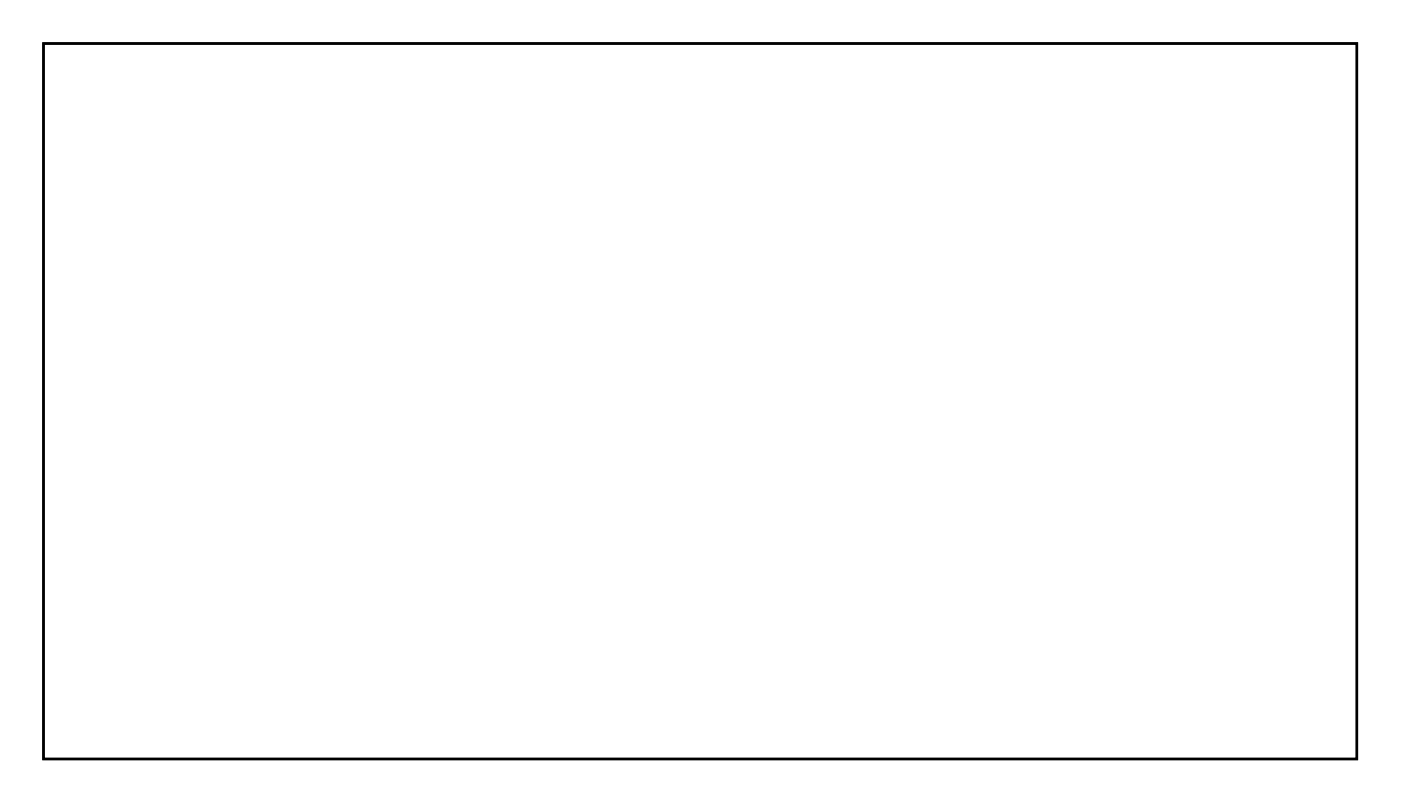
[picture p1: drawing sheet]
<svg xmlns="http://www.w3.org/2000/svg" width="117mm" height="67mm" viewBox="0 0 117 67" stroke-linecap="round" stroke-linejoin="round" font-family="sans-serif">
<path d="M3.6 3.6h109.8v59.8h-109.8z" fill="none" stroke="#000" stroke-width=".2"/>
<path d="M3.6 3.6h109.8v59.8h-109.8zM3.6 3.6v59.8h109.8v-59.8z" fill="#000"/>
<circle cx="47.5" cy="52.1" r=".7" fill="#fff"/>
<circle cx="47.5" cy="52.1" r=".7" fill="none" stroke="#fff" stroke-width=".76" stroke-linecap="butt"/>
<circle cx="47.5" cy="39.4" r=".7" fill="#fff"/>
<circle cx="47.5" cy="39.4" r=".7" fill="none" stroke="#fff" stroke-width=".76" stroke-linecap="butt"/>
<circle cx="83.1" cy="52.1" r=".74" fill="#fff"/>
<circle cx="83.1" cy="52.1" r=".74" fill="none" stroke="#fff" stroke-width=".76" stroke-linecap="butt"/>
<circle cx="85.6" cy="52.1" r=".74" fill="#fff"/>
<circle cx="85.6" cy="52.1" r=".74" fill="none" stroke="#fff" stroke-width=".76" stroke-linecap="butt"/>
<circle cx="88.2" cy="52.1" r=".74" fill="#fff"/>
<circle cx="88.2" cy="52.1" r=".74" fill="none" stroke="#fff" stroke-width=".76" stroke-linecap="butt"/>
<circle cx="90.7" cy="52.1" r=".74" fill="#fff"/>
<circle cx="90.7" cy="52.1" r=".74" fill="none" stroke="#fff" stroke-width=".76" stroke-linecap="butt"/>
<circle cx="93.2" cy="52.1" r=".74" fill="#fff"/>
<circle cx="93.2" cy="52.1" r=".74" fill="none" stroke="#fff" stroke-width=".76" stroke-linecap="butt"/>
<circle cx="95.8" cy="52.1" r=".74" fill="#fff"/>
<circle cx="95.8" cy="52.1" r=".74" fill="none" stroke="#fff" stroke-width=".76" stroke-linecap="butt"/>
<circle cx="98.3" cy="52.1" r=".74" fill="#fff"/>
<circle cx="98.3" cy="52.1" r=".74" fill="none" stroke="#fff" stroke-width=".76" stroke-linecap="butt"/>
<circle cx="100.9" cy="52.1" r=".74" fill="#fff"/>
<circle cx="100.9" cy="52.1" r=".74" fill="none" stroke="#fff" stroke-width=".76" stroke-linecap="butt"/>
<circle cx="83.1" cy="57.1" r=".74" fill="#fff"/>
<circle cx="83.1" cy="57.1" r=".74" fill="none" stroke="#fff" stroke-width=".76" stroke-linecap="butt"/>
<circle cx="85.6" cy="57.1" r=".74" fill="#fff"/>
<circle cx="85.6" cy="57.1" r=".74" fill="none" stroke="#fff" stroke-width=".76" stroke-linecap="butt"/>
<circle cx="88.2" cy="57.1" r=".74" fill="#fff"/>
<circle cx="88.2" cy="57.1" r=".74" fill="none" stroke="#fff" stroke-width=".76" stroke-linecap="butt"/>
<circle cx="90.7" cy="57.1" r=".74" fill="#fff"/>
<circle cx="90.7" cy="57.1" r=".74" fill="none" stroke="#fff" stroke-width=".76" stroke-linecap="butt"/>
<circle cx="93.2" cy="57.1" r=".74" fill="#fff"/>
<circle cx="93.2" cy="57.1" r=".74" fill="none" stroke="#fff" stroke-width=".76" stroke-linecap="butt"/>
<circle cx="95.8" cy="57.1" r=".74" fill="#fff"/>
<circle cx="95.8" cy="57.1" r=".74" fill="none" stroke="#fff" stroke-width=".76" stroke-linecap="butt"/>
<circle cx="98.3" cy="57.1" r=".74" fill="#fff"/>
<circle cx="98.3" cy="57.1" r=".74" fill="none" stroke="#fff" stroke-width=".76" stroke-linecap="butt"/>
<circle cx="100.9" cy="57.1" r=".74" fill="#fff"/>
<circle cx="100.9" cy="57.1" r=".74" fill="none" stroke="#fff" stroke-width=".76" stroke-linecap="butt"/>
<circle cx="50.1" cy="34.3" r=".7" fill="#fff"/>
<circle cx="50.1" cy="34.3" r=".7" fill="none" stroke="#fff" stroke-width=".76" stroke-linecap="butt"/>
<circle cx="62.8" cy="34.3" r=".7" fill="#fff"/>
<circle cx="62.8" cy="34.3" r=".7" fill="none" stroke="#fff" stroke-width=".76" stroke-linecap="butt"/>
<circle cx="109.8" cy="59.7" r="1.6" fill="#fff"/>
<circle cx="109.8" cy="59.7" r="1.6" fill="none" stroke="#fff" stroke-width=".25"/>
<circle cx="109.8" cy="7.6" r="1.6" fill="#fff"/>
<circle cx="109.8" cy="7.6" r="1.6" fill="none" stroke="#fff" stroke-width=".25"/>
<circle cx="8.1" cy="59.7" r="1.6" fill="#fff"/>
<circle cx="8.1" cy="59.7" r="1.6" fill="none" stroke="#fff" stroke-width=".25"/>
<circle cx="8.2" cy="7.6" r="1.6" fill="#fff"/>
<circle cx="8.2" cy="7.6" r="1.6" fill="none" stroke="#fff" stroke-width=".25"/>
<circle cx="88.1" cy="29.2" r=".7" fill="#fff"/>
<circle cx="88.1" cy="29.2" r=".7" fill="none" stroke="#fff" stroke-width=".76" stroke-linecap="butt"/>
<circle cx="88.1" cy="19.1" r=".7" fill="#fff"/>
<circle cx="88.1" cy="19.1" r=".7" fill="none" stroke="#fff" stroke-width=".76" stroke-linecap="butt"/>
<circle cx="94.5" cy="29.2" r=".7" fill="#fff"/>
<circle cx="94.5" cy="29.2" r=".7" fill="none" stroke="#fff" stroke-width=".76" stroke-linecap="butt"/>
<circle cx="94.5" cy="19.1" r=".7" fill="#fff"/>
<circle cx="94.5" cy="19.1" r=".7" fill="none" stroke="#fff" stroke-width=".76" stroke-linecap="butt"/>
<circle cx="69.1" cy="29.2" r=".7" fill="#fff"/>
<circle cx="69.1" cy="29.2" r=".7" fill="none" stroke="#fff" stroke-width=".76" stroke-linecap="butt"/>
<circle cx="69.1" cy="19.1" r=".7" fill="#fff"/>
<circle cx="69.1" cy="19.1" r=".7" fill="none" stroke="#fff" stroke-width=".76" stroke-linecap="butt"/>
<circle cx="62.7" cy="29.2" r=".7" fill="#fff"/>
<circle cx="62.7" cy="29.2" r=".7" fill="none" stroke="#fff" stroke-width=".76" stroke-linecap="butt"/>
<circle cx="62.7" cy="19.1" r=".7" fill="#fff"/>
<circle cx="62.7" cy="19.1" r=".7" fill="none" stroke="#fff" stroke-width=".76" stroke-linecap="butt"/>
<circle cx="56.4" cy="29.2" r=".7" fill="#fff"/>
<circle cx="56.4" cy="29.2" r=".7" fill="none" stroke="#fff" stroke-width=".76" stroke-linecap="butt"/>
<circle cx="56.4" cy="19.1" r=".7" fill="#fff"/>
<circle cx="56.4" cy="19.1" r=".7" fill="none" stroke="#fff" stroke-width=".76" stroke-linecap="butt"/>
<circle cx="50" cy="29.2" r=".7" fill="#fff"/>
<circle cx="50" cy="29.2" r=".7" fill="none" stroke="#fff" stroke-width=".76" stroke-linecap="butt"/>
<circle cx="50" cy="19.1" r=".7" fill="#fff"/>
<circle cx="50" cy="19.1" r=".7" fill="none" stroke="#fff" stroke-width=".76" stroke-linecap="butt"/>
<circle cx="75.4" cy="29.2" r=".7" fill="#fff"/>
<circle cx="75.4" cy="29.2" r=".7" fill="none" stroke="#fff" stroke-width=".76" stroke-linecap="butt"/>
<circle cx="75.4" cy="19.1" r=".7" fill="#fff"/>
<circle cx="75.4" cy="19.1" r=".7" fill="none" stroke="#fff" stroke-width=".76" stroke-linecap="butt"/>
<circle cx="81.8" cy="29.2" r=".7" fill="#fff"/>
<circle cx="81.8" cy="29.2" r=".7" fill="none" stroke="#fff" stroke-width=".76" stroke-linecap="butt"/>
<circle cx="81.8" cy="19.1" r=".7" fill="#fff"/>
<circle cx="81.8" cy="19.1" r=".7" fill="none" stroke="#fff" stroke-width=".76" stroke-linecap="butt"/>
<circle cx="22.1" cy="40.7" r=".7" fill="#fff"/>
<circle cx="22.1" cy="40.7" r=".7" fill="none" stroke="#fff" stroke-width=".76" stroke-linecap="butt"/>
<circle cx="22.1" cy="19.1" r=".7" fill="#fff"/>
<circle cx="22.1" cy="19.1" r=".7" fill="none" stroke="#fff" stroke-width=".76" stroke-linecap="butt"/>
<circle cx="42.4" cy="36.8" r=".7" fill="#fff"/>
<circle cx="42.4" cy="36.8" r=".7" fill="none" stroke="#fff" stroke-width=".76" stroke-linecap="butt"/>
<circle cx="52.6" cy="36.8" r=".7" fill="#fff"/>
<circle cx="52.6" cy="36.8" r=".7" fill="none" stroke="#fff" stroke-width=".76" stroke-linecap="butt"/>
<circle cx="41.2" cy="16.5" r=".7" fill="#fff"/>
<circle cx="41.2" cy="16.5" r=".7" fill="none" stroke="#fff" stroke-width=".76" stroke-linecap="butt"/>
<circle cx="41.2" cy="11.4" r=".7" fill="#fff"/>
<circle cx="41.2" cy="11.4" r=".7" fill="none" stroke="#fff" stroke-width=".76" stroke-linecap="butt"/>
<circle cx="38.6" cy="38.1" r=".7" fill="#fff"/>
<circle cx="38.6" cy="38.1" r=".7" fill="none" stroke="#fff" stroke-width=".76" stroke-linecap="butt"/>
<circle cx="38.6" cy="19.1" r=".7" fill="#fff"/>
<circle cx="38.6" cy="19.1" r=".7" fill="none" stroke="#fff" stroke-width=".76" stroke-linecap="butt"/>
<circle cx="19.6" cy="54.6" r=".7" fill="#fff"/>
<circle cx="19.6" cy="54.6" r=".7" fill="none" stroke="#fff" stroke-width=".76" stroke-linecap="butt"/>
<circle cx="19.6" cy="33" r=".7" fill="#fff"/>
<circle cx="19.6" cy="33" r=".7" fill="none" stroke="#fff" stroke-width=".76" stroke-linecap="butt"/>
<circle cx="75.4" cy="16.5" r=".6" fill="#fff"/>
<circle cx="75.4" cy="16.5" r=".6" fill="none" stroke="#fff" stroke-width=".65" stroke-linecap="butt"/>
<path d="M74.8 15.9h1.2v1.2h-1.2z" fill="#fff"/>
<path d="M74.8 15.9h1.2v1.2h-1.2z" fill="none" stroke="#fff" stroke-width=".65" stroke-linecap="butt"/>
<circle cx="75.4" cy="14" r=".6" fill="#fff"/>
<circle cx="75.4" cy="14" r=".6" fill="none" stroke="#fff" stroke-width=".65" stroke-linecap="butt"/>
<circle cx="69.1" cy="16.5" r=".6" fill="#fff"/>
<circle cx="69.1" cy="16.5" r=".6" fill="none" stroke="#fff" stroke-width=".65" stroke-linecap="butt"/>
<path d="M68.5 15.9h1.2v1.2h-1.2z" fill="#fff"/>
<path d="M68.5 15.9h1.2v1.2h-1.2z" fill="none" stroke="#fff" stroke-width=".65" stroke-linecap="butt"/>
<circle cx="69.1" cy="14" r=".6" fill="#fff"/>
<circle cx="69.1" cy="14" r=".6" fill="none" stroke="#fff" stroke-width=".65" stroke-linecap="butt"/>
<circle cx="56.4" cy="16.5" r=".6" fill="#fff"/>
<circle cx="56.4" cy="16.5" r=".6" fill="none" stroke="#fff" stroke-width=".65" stroke-linecap="butt"/>
<path d="M55.8 15.9h1.2v1.2h-1.2z" fill="#fff"/>
<path d="M55.8 15.9h1.2v1.2h-1.2z" fill="none" stroke="#fff" stroke-width=".65" stroke-linecap="butt"/>
<circle cx="56.4" cy="14" r=".6" fill="#fff"/>
<circle cx="56.4" cy="14" r=".6" fill="none" stroke="#fff" stroke-width=".65" stroke-linecap="butt"/>
<circle cx="62.7" cy="16.5" r=".6" fill="#fff"/>
<circle cx="62.7" cy="16.5" r=".6" fill="none" stroke="#fff" stroke-width=".65" stroke-linecap="butt"/>
<path d="M62.1 15.9h1.2v1.2h-1.2z" fill="#fff"/>
<path d="M62.1 15.9h1.2v1.2h-1.2z" fill="none" stroke="#fff" stroke-width=".65" stroke-linecap="butt"/>
<circle cx="62.7" cy="14" r=".6" fill="#fff"/>
<circle cx="62.7" cy="14" r=".6" fill="none" stroke="#fff" stroke-width=".65" stroke-linecap="butt"/>
<circle cx="50" cy="16.5" r=".6" fill="#fff"/>
<circle cx="50" cy="16.5" r=".6" fill="none" stroke="#fff" stroke-width=".65" stroke-linecap="butt"/>
<path d="M49.4 15.9h1.2v1.2h-1.2z" fill="#fff"/>
<path d="M49.4 15.9h1.2v1.2h-1.2z" fill="none" stroke="#fff" stroke-width=".65" stroke-linecap="butt"/>
<circle cx="50" cy="14" r=".6" fill="#fff"/>
<circle cx="50" cy="14" r=".6" fill="none" stroke="#fff" stroke-width=".65" stroke-linecap="butt"/>
<circle cx="75.4" cy="57.2" r=".74" fill="#fff"/>
<circle cx="75.4" cy="57.2" r=".74" fill="none" stroke="#fff" stroke-width=".76" stroke-linecap="butt"/>
<circle cx="72.9" cy="57.2" r=".74" fill="#fff"/>
<circle cx="72.9" cy="57.2" r=".74" fill="none" stroke="#fff" stroke-width=".76" stroke-linecap="butt"/>
<circle cx="70.4" cy="57.2" r=".74" fill="#fff"/>
<circle cx="70.4" cy="57.2" r=".74" fill="none" stroke="#fff" stroke-width=".76" stroke-linecap="butt"/>
<circle cx="67.8" cy="57.2" r=".74" fill="#fff"/>
<circle cx="67.8" cy="57.2" r=".74" fill="none" stroke="#fff" stroke-width=".76" stroke-linecap="butt"/>
<circle cx="65.3" cy="57.2" r=".74" fill="#fff"/>
<circle cx="65.3" cy="57.2" r=".74" fill="none" stroke="#fff" stroke-width=".76" stroke-linecap="butt"/>
<circle cx="62.7" cy="57.2" r=".74" fill="#fff"/>
<circle cx="62.7" cy="57.2" r=".74" fill="none" stroke="#fff" stroke-width=".76" stroke-linecap="butt"/>
<circle cx="60.2" cy="57.2" r=".74" fill="#fff"/>
<circle cx="60.2" cy="57.2" r=".74" fill="none" stroke="#fff" stroke-width=".76" stroke-linecap="butt"/>
<circle cx="57.7" cy="57.2" r=".74" fill="#fff"/>
<circle cx="57.7" cy="57.2" r=".74" fill="none" stroke="#fff" stroke-width=".76" stroke-linecap="butt"/>
<circle cx="8.2" cy="43.2" r=".74" fill="#fff"/>
<circle cx="8.2" cy="43.2" r=".74" fill="none" stroke="#fff" stroke-width=".76" stroke-linecap="butt"/>
<circle cx="8.2" cy="40.6" r=".74" fill="#fff"/>
<circle cx="8.2" cy="40.6" r=".74" fill="none" stroke="#fff" stroke-width=".76" stroke-linecap="butt"/>
<circle cx="8.2" cy="38.1" r=".74" fill="#fff"/>
<circle cx="8.2" cy="38.1" r=".74" fill="none" stroke="#fff" stroke-width=".76" stroke-linecap="butt"/>
<circle cx="8.2" cy="35.6" r=".74" fill="#fff"/>
<circle cx="8.2" cy="35.6" r=".74" fill="none" stroke="#fff" stroke-width=".76" stroke-linecap="butt"/>
<circle cx="8.2" cy="33" r=".74" fill="#fff"/>
<circle cx="8.2" cy="33" r=".74" fill="none" stroke="#fff" stroke-width=".76" stroke-linecap="butt"/>
<circle cx="8.2" cy="30.5" r=".74" fill="#fff"/>
<circle cx="8.2" cy="30.5" r=".74" fill="none" stroke="#fff" stroke-width=".76" stroke-linecap="butt"/>
<circle cx="8.2" cy="27.9" r=".74" fill="#fff"/>
<circle cx="8.2" cy="27.9" r=".74" fill="none" stroke="#fff" stroke-width=".76" stroke-linecap="butt"/>
<circle cx="8.2" cy="25.4" r=".74" fill="#fff"/>
<circle cx="8.2" cy="25.4" r=".74" fill="none" stroke="#fff" stroke-width=".76" stroke-linecap="butt"/>
<circle cx="98.3" cy="43.2" r=".74" fill="#fff"/>
<circle cx="98.3" cy="43.2" r=".74" fill="none" stroke="#fff" stroke-width=".76" stroke-linecap="butt"/>
<circle cx="98.3" cy="40.6" r=".74" fill="#fff"/>
<circle cx="98.3" cy="40.6" r=".74" fill="none" stroke="#fff" stroke-width=".76" stroke-linecap="butt"/>
<circle cx="98.3" cy="38.1" r=".74" fill="#fff"/>
<circle cx="98.3" cy="38.1" r=".74" fill="none" stroke="#fff" stroke-width=".76" stroke-linecap="butt"/>
<circle cx="98.3" cy="35.6" r=".74" fill="#fff"/>
<circle cx="98.3" cy="35.6" r=".74" fill="none" stroke="#fff" stroke-width=".76" stroke-linecap="butt"/>
<circle cx="98.3" cy="33" r=".74" fill="#fff"/>
<circle cx="98.3" cy="33" r=".74" fill="none" stroke="#fff" stroke-width=".76" stroke-linecap="butt"/>
<circle cx="98.3" cy="30.5" r=".74" fill="#fff"/>
<circle cx="98.3" cy="30.5" r=".74" fill="none" stroke="#fff" stroke-width=".76" stroke-linecap="butt"/>
<circle cx="98.3" cy="27.9" r=".74" fill="#fff"/>
<circle cx="98.3" cy="27.9" r=".74" fill="none" stroke="#fff" stroke-width=".76" stroke-linecap="butt"/>
<circle cx="98.3" cy="25.4" r=".74" fill="#fff"/>
<circle cx="98.3" cy="25.4" r=".74" fill="none" stroke="#fff" stroke-width=".76" stroke-linecap="butt"/>
<circle cx="81.8" cy="16.5" r=".6" fill="#fff"/>
<circle cx="81.8" cy="16.5" r=".6" fill="none" stroke="#fff" stroke-width=".65" stroke-linecap="butt"/>
<path d="M81.2 15.9h1.2v1.2h-1.2z" fill="#fff"/>
<path d="M81.2 15.9h1.2v1.2h-1.2z" fill="none" stroke="#fff" stroke-width=".65" stroke-linecap="butt"/>
<circle cx="81.8" cy="14" r=".6" fill="#fff"/>
<circle cx="81.8" cy="14" r=".6" fill="none" stroke="#fff" stroke-width=".65" stroke-linecap="butt"/>
<circle cx="88.1" cy="16.5" r=".6" fill="#fff"/>
<circle cx="88.1" cy="16.5" r=".6" fill="none" stroke="#fff" stroke-width=".65" stroke-linecap="butt"/>
<path d="M87.5 15.9h1.2v1.2h-1.2z" fill="#fff"/>
<path d="M87.5 15.9h1.2v1.2h-1.2z" fill="none" stroke="#fff" stroke-width=".65" stroke-linecap="butt"/>
<circle cx="88.1" cy="14" r=".6" fill="#fff"/>
<circle cx="88.1" cy="14" r=".6" fill="none" stroke="#fff" stroke-width=".65" stroke-linecap="butt"/>
<circle cx="94.5" cy="16.5" r=".6" fill="#fff"/>
<circle cx="94.5" cy="16.5" r=".6" fill="none" stroke="#fff" stroke-width=".65" stroke-linecap="butt"/>
<path d="M93.9 15.9h1.2v1.2h-1.2z" fill="#fff"/>
<path d="M93.9 15.9h1.2v1.2h-1.2z" fill="none" stroke="#fff" stroke-width=".65" stroke-linecap="butt"/>
<circle cx="94.5" cy="14" r=".6" fill="#fff"/>
<circle cx="94.5" cy="14" r=".6" fill="none" stroke="#fff" stroke-width=".65" stroke-linecap="butt"/>
<path d="M35.4 33.6h1.4v1.4h-1.4z" fill="#fff"/>
<path d="M35.4 33.6h1.4v1.4h-1.4z" fill="none" stroke="#fff" stroke-width=".76" stroke-linecap="butt"/>
<circle cx="36.1" cy="34.3" r=".7" fill="#fff"/>
<circle cx="36.1" cy="34.3" r=".7" fill="none" stroke="#fff" stroke-width=".76" stroke-linecap="butt"/>
<circle cx="28.5" cy="34.3" r=".7" fill="#fff"/>
<circle cx="28.5" cy="34.3" r=".7" fill="none" stroke="#fff" stroke-width=".76" stroke-linecap="butt"/>
<circle cx="36.1" cy="31.7" r=".7" fill="#fff"/>
<circle cx="36.1" cy="31.7" r=".7" fill="none" stroke="#fff" stroke-width=".76" stroke-linecap="butt"/>
<circle cx="28.5" cy="31.7" r=".7" fill="#fff"/>
<circle cx="28.5" cy="31.7" r=".7" fill="none" stroke="#fff" stroke-width=".76" stroke-linecap="butt"/>
<circle cx="36.1" cy="29.2" r=".7" fill="#fff"/>
<circle cx="36.1" cy="29.2" r=".7" fill="none" stroke="#fff" stroke-width=".76" stroke-linecap="butt"/>
<circle cx="28.5" cy="29.2" r=".7" fill="#fff"/>
<circle cx="28.5" cy="29.2" r=".7" fill="none" stroke="#fff" stroke-width=".76" stroke-linecap="butt"/>
<circle cx="36.1" cy="26.7" r=".7" fill="#fff"/>
<circle cx="36.1" cy="26.7" r=".7" fill="none" stroke="#fff" stroke-width=".76" stroke-linecap="butt"/>
<circle cx="28.5" cy="26.7" r=".7" fill="#fff"/>
<circle cx="28.5" cy="26.7" r=".7" fill="none" stroke="#fff" stroke-width=".76" stroke-linecap="butt"/>
<circle cx="36.1" cy="24.1" r=".7" fill="#fff"/>
<circle cx="36.1" cy="24.1" r=".7" fill="none" stroke="#fff" stroke-width=".76" stroke-linecap="butt"/>
<circle cx="28.5" cy="24.1" r=".7" fill="#fff"/>
<circle cx="28.5" cy="24.1" r=".7" fill="none" stroke="#fff" stroke-width=".76" stroke-linecap="butt"/>
<circle cx="36.1" cy="21.6" r=".7" fill="#fff"/>
<circle cx="36.1" cy="21.6" r=".7" fill="none" stroke="#fff" stroke-width=".76" stroke-linecap="butt"/>
<circle cx="28.5" cy="21.6" r=".7" fill="#fff"/>
<circle cx="28.5" cy="21.6" r=".7" fill="none" stroke="#fff" stroke-width=".76" stroke-linecap="butt"/>
<circle cx="36.1" cy="19" r=".7" fill="#fff"/>
<circle cx="36.1" cy="19" r=".7" fill="none" stroke="#fff" stroke-width=".76" stroke-linecap="butt"/>
<circle cx="28.5" cy="19" r=".7" fill="#fff"/>
<circle cx="28.5" cy="19" r=".7" fill="none" stroke="#fff" stroke-width=".76" stroke-linecap="butt"/>
<circle cx="36.1" cy="16.5" r=".7" fill="#fff"/>
<circle cx="36.1" cy="16.5" r=".7" fill="none" stroke="#fff" stroke-width=".76" stroke-linecap="butt"/>
<circle cx="28.5" cy="16.5" r=".7" fill="#fff"/>
<circle cx="28.5" cy="16.5" r=".7" fill="none" stroke="#fff" stroke-width=".76" stroke-linecap="butt"/>
<path d="M35.4 56.4h1.4v1.4h-1.4z" fill="#fff"/>
<path d="M35.4 56.4h1.4v1.4h-1.4z" fill="none" stroke="#fff" stroke-width=".76" stroke-linecap="butt"/>
<circle cx="36.1" cy="57.1" r=".7" fill="#fff"/>
<circle cx="36.1" cy="57.1" r=".7" fill="none" stroke="#fff" stroke-width=".76" stroke-linecap="butt"/>
<circle cx="28.5" cy="57.1" r=".7" fill="#fff"/>
<circle cx="28.5" cy="57.1" r=".7" fill="none" stroke="#fff" stroke-width=".76" stroke-linecap="butt"/>
<circle cx="36.1" cy="54.6" r=".7" fill="#fff"/>
<circle cx="36.1" cy="54.6" r=".7" fill="none" stroke="#fff" stroke-width=".76" stroke-linecap="butt"/>
<circle cx="28.5" cy="54.6" r=".7" fill="#fff"/>
<circle cx="28.5" cy="54.6" r=".7" fill="none" stroke="#fff" stroke-width=".76" stroke-linecap="butt"/>
<circle cx="36.1" cy="52.1" r=".7" fill="#fff"/>
<circle cx="36.1" cy="52.1" r=".7" fill="none" stroke="#fff" stroke-width=".76" stroke-linecap="butt"/>
<circle cx="28.5" cy="52.1" r=".7" fill="#fff"/>
<circle cx="28.5" cy="52.1" r=".7" fill="none" stroke="#fff" stroke-width=".76" stroke-linecap="butt"/>
<circle cx="36.1" cy="49.5" r=".7" fill="#fff"/>
<circle cx="36.1" cy="49.5" r=".7" fill="none" stroke="#fff" stroke-width=".76" stroke-linecap="butt"/>
<circle cx="28.5" cy="49.5" r=".7" fill="#fff"/>
<circle cx="28.5" cy="49.5" r=".7" fill="none" stroke="#fff" stroke-width=".76" stroke-linecap="butt"/>
<circle cx="36.1" cy="47" r=".7" fill="#fff"/>
<circle cx="36.1" cy="47" r=".7" fill="none" stroke="#fff" stroke-width=".76" stroke-linecap="butt"/>
<circle cx="28.5" cy="47" r=".7" fill="#fff"/>
<circle cx="28.5" cy="47" r=".7" fill="none" stroke="#fff" stroke-width=".76" stroke-linecap="butt"/>
<circle cx="36.1" cy="44.4" r=".7" fill="#fff"/>
<circle cx="36.1" cy="44.4" r=".7" fill="none" stroke="#fff" stroke-width=".76" stroke-linecap="butt"/>
<circle cx="28.5" cy="44.4" r=".7" fill="#fff"/>
<circle cx="28.5" cy="44.4" r=".7" fill="none" stroke="#fff" stroke-width=".76" stroke-linecap="butt"/>
<circle cx="36.1" cy="41.9" r=".7" fill="#fff"/>
<circle cx="36.1" cy="41.9" r=".7" fill="none" stroke="#fff" stroke-width=".76" stroke-linecap="butt"/>
<circle cx="28.5" cy="41.9" r=".7" fill="#fff"/>
<circle cx="28.5" cy="41.9" r=".7" fill="none" stroke="#fff" stroke-width=".76" stroke-linecap="butt"/>
<circle cx="36.1" cy="39.4" r=".7" fill="#fff"/>
<circle cx="36.1" cy="39.4" r=".7" fill="none" stroke="#fff" stroke-width=".76" stroke-linecap="butt"/>
<circle cx="28.5" cy="39.4" r=".7" fill="#fff"/>
<circle cx="28.5" cy="39.4" r=".7" fill="none" stroke="#fff" stroke-width=".76" stroke-linecap="butt"/>
<path d="M78.6 37.4h1.4v1.4h-1.4z" fill="#fff"/>
<path d="M78.6 37.4h1.4v1.4h-1.4z" fill="none" stroke="#fff" stroke-width=".76" stroke-linecap="butt"/>
<circle cx="79.3" cy="38.1" r=".7" fill="#fff"/>
<circle cx="79.3" cy="38.1" r=".7" fill="none" stroke="#fff" stroke-width=".76" stroke-linecap="butt"/>
<circle cx="79.3" cy="45.7" r=".7" fill="#fff"/>
<circle cx="79.3" cy="45.7" r=".7" fill="none" stroke="#fff" stroke-width=".76" stroke-linecap="butt"/>
<circle cx="76.7" cy="38.1" r=".7" fill="#fff"/>
<circle cx="76.7" cy="38.1" r=".7" fill="none" stroke="#fff" stroke-width=".76" stroke-linecap="butt"/>
<circle cx="76.7" cy="45.7" r=".7" fill="#fff"/>
<circle cx="76.7" cy="45.7" r=".7" fill="none" stroke="#fff" stroke-width=".76" stroke-linecap="butt"/>
<circle cx="74.2" cy="38.1" r=".7" fill="#fff"/>
<circle cx="74.2" cy="38.1" r=".7" fill="none" stroke="#fff" stroke-width=".76" stroke-linecap="butt"/>
<circle cx="74.2" cy="45.7" r=".7" fill="#fff"/>
<circle cx="74.2" cy="45.7" r=".7" fill="none" stroke="#fff" stroke-width=".76" stroke-linecap="butt"/>
<circle cx="71.6" cy="38.1" r=".7" fill="#fff"/>
<circle cx="71.6" cy="38.1" r=".7" fill="none" stroke="#fff" stroke-width=".76" stroke-linecap="butt"/>
<circle cx="71.6" cy="45.7" r=".7" fill="#fff"/>
<circle cx="71.6" cy="45.7" r=".7" fill="none" stroke="#fff" stroke-width=".76" stroke-linecap="butt"/>
<circle cx="69.1" cy="38.1" r=".7" fill="#fff"/>
<circle cx="69.1" cy="38.1" r=".7" fill="none" stroke="#fff" stroke-width=".76" stroke-linecap="butt"/>
<circle cx="69.1" cy="45.7" r=".7" fill="#fff"/>
<circle cx="69.1" cy="45.7" r=".7" fill="none" stroke="#fff" stroke-width=".76" stroke-linecap="butt"/>
<circle cx="66.6" cy="38.1" r=".7" fill="#fff"/>
<circle cx="66.6" cy="38.1" r=".7" fill="none" stroke="#fff" stroke-width=".76" stroke-linecap="butt"/>
<circle cx="66.6" cy="45.7" r=".7" fill="#fff"/>
<circle cx="66.6" cy="45.7" r=".7" fill="none" stroke="#fff" stroke-width=".76" stroke-linecap="butt"/>
<circle cx="64" cy="38.1" r=".7" fill="#fff"/>
<circle cx="64" cy="38.1" r=".7" fill="none" stroke="#fff" stroke-width=".76" stroke-linecap="butt"/>
<circle cx="64" cy="45.7" r=".7" fill="#fff"/>
<circle cx="64" cy="45.7" r=".7" fill="none" stroke="#fff" stroke-width=".76" stroke-linecap="butt"/>
<circle cx="61.5" cy="38.1" r=".7" fill="#fff"/>
<circle cx="61.5" cy="38.1" r=".7" fill="none" stroke="#fff" stroke-width=".76" stroke-linecap="butt"/>
<circle cx="61.5" cy="45.7" r=".7" fill="#fff"/>
<circle cx="61.5" cy="45.7" r=".7" fill="none" stroke="#fff" stroke-width=".76" stroke-linecap="butt"/>
<circle cx="58.9" cy="38.1" r=".7" fill="#fff"/>
<circle cx="58.9" cy="38.1" r=".7" fill="none" stroke="#fff" stroke-width=".76" stroke-linecap="butt"/>
<circle cx="58.9" cy="45.7" r=".7" fill="#fff"/>
<circle cx="58.9" cy="45.7" r=".7" fill="none" stroke="#fff" stroke-width=".76" stroke-linecap="butt"/>
<circle cx="56.4" cy="38.1" r=".7" fill="#fff"/>
<circle cx="56.4" cy="38.1" r=".7" fill="none" stroke="#fff" stroke-width=".76" stroke-linecap="butt"/>
<circle cx="56.4" cy="45.7" r=".7" fill="#fff"/>
<circle cx="56.4" cy="45.7" r=".7" fill="none" stroke="#fff" stroke-width=".76" stroke-linecap="butt"/>
<circle cx="94.5" cy="31.7" r=".74" fill="#fff"/>
<circle cx="94.5" cy="31.7" r=".74" fill="none" stroke="#fff" stroke-width=".76" stroke-linecap="butt"/>
<circle cx="65.3" cy="31.7" r=".74" fill="#fff"/>
<circle cx="65.3" cy="31.7" r=".74" fill="none" stroke="#fff" stroke-width=".76" stroke-linecap="butt"/>
<circle cx="56.4" cy="31.7" r=".74" fill="#fff"/>
<circle cx="56.4" cy="31.7" r=".74" fill="none" stroke="#fff" stroke-width=".76" stroke-linecap="butt"/>
<circle cx="69.1" cy="31.7" r=".74" fill="#fff"/>
<circle cx="69.1" cy="31.7" r=".74" fill="none" stroke="#fff" stroke-width=".76" stroke-linecap="butt"/>
<circle cx="72.9" cy="31.7" r=".74" fill="#fff"/>
<circle cx="72.9" cy="31.7" r=".74" fill="none" stroke="#fff" stroke-width=".76" stroke-linecap="butt"/>
<circle cx="81.8" cy="31.7" r=".74" fill="#fff"/>
<circle cx="81.8" cy="31.7" r=".74" fill="none" stroke="#fff" stroke-width=".76" stroke-linecap="butt"/>
<circle cx="88.2" cy="31.7" r=".74" fill="#fff"/>
<circle cx="88.2" cy="31.7" r=".74" fill="none" stroke="#fff" stroke-width=".76" stroke-linecap="butt"/>
<circle cx="52.6" cy="31.7" r=".74" fill="#fff"/>
<circle cx="52.6" cy="31.7" r=".74" fill="none" stroke="#fff" stroke-width=".76" stroke-linecap="butt"/>
</svg>
